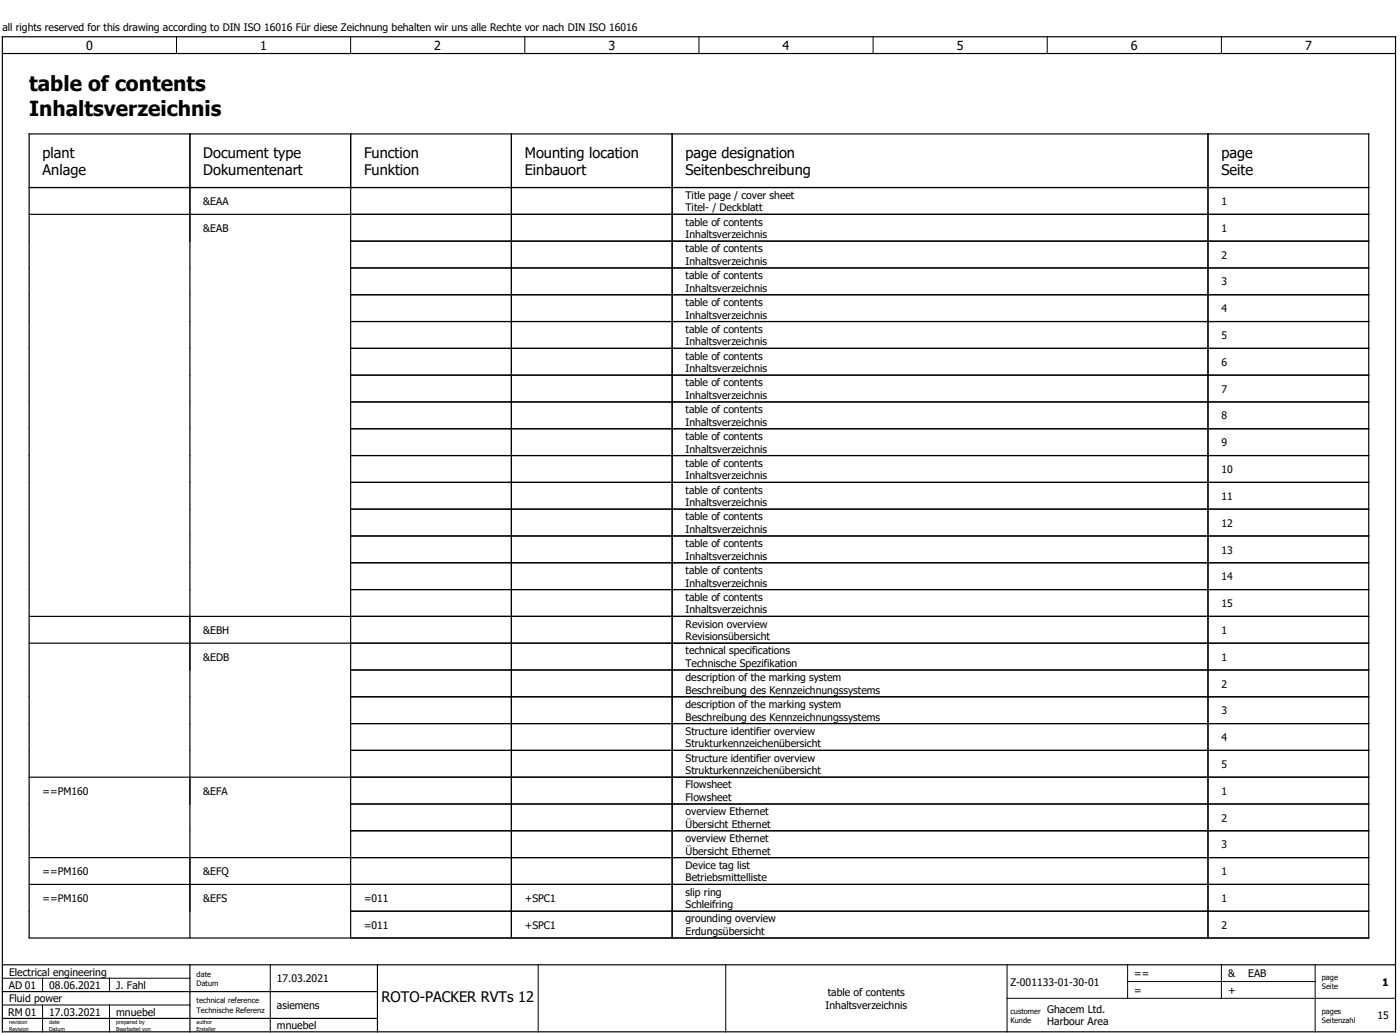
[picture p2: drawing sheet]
<svg xmlns="http://www.w3.org/2000/svg" width="418mm" height="308mm" viewBox="0 0 418 308" stroke-linecap="round" stroke-linejoin="round" font-family="sans-serif">
<defs><g id="words">
<g font-size="6.2">
<text x="8.7" y="27.2">table of contents</text>
<text x="8.7" y="34.7">Inhaltsverzeichnis</text>
</g>
<g font-size="4.3">
<text x="12.7" y="47.1">plant</text>
<text x="60.7" y="47.1">Document type</text>
<text x="108.7" y="47.1">Function</text>
<text x="156.7" y="47.1">Mounting location</text>
<text x="204.7" y="47.1">page designation</text>
<text x="364.7" y="47.1">page</text>
<text x="12.7" y="52.3">Anlage</text>
<text x="60.7" y="52.3">Dokumentenart</text>
<text x="108.7" y="52.3">Funktion</text>
<text x="156.7" y="52.3">Einbauort</text>
<text x="204.7" y="52.3">Seitenbeschreibung</text>
<text x="364.7" y="52.3">Seite</text>
<text x="113.9" y="299.1">ROTO-PACKER RVTs 12</text>
</g>
<g font-size="3.7">
<text x="25.7" y="15">0</text>
<text x="77.7" y="15">1</text>
<text x="129.7" y="15">2</text>
<text x="181.7" y="15">3</text>
<text x="233.7" y="15">4</text>
<text x="285.7" y="15">5</text>
<text x="337.7" y="15">6</text>
<text x="389.7" y="15">7</text>
</g>
<g font-size="3.1">
<text x=".7" y="9.3">all rights reserved for this drawing according to DIN ISO 16016 Für diese Zeichnung behalten wir uns alle Rechte vor nach DIN ISO 16016</text>
<text x="204.7" y="59.3">Title page / cover sheet</text>
<text x="60.7" y="61.2">&amp;EAA</text>
<text x="204.7" y="63.1">Titel- / Deckblatt</text>
<text x="364.7" y="61.2">1</text>
<text x="60.7" y="69.2">&amp;EAB</text>
<text x="204.7" y="67.3">table of contents</text>
<text x="204.7" y="71.1">Inhaltsverzeichnis</text>
<text x="364.7" y="69.2">1</text>
<text x="204.7" y="75.3">table of contents</text>
<text x="364.7" y="77.2">2</text>
<text x="204.7" y="79.1">Inhaltsverzeichnis</text>
<text x="204.7" y="83.3">table of contents</text>
<text x="204.7" y="87.1">Inhaltsverzeichnis</text>
<text x="364.7" y="85.2">3</text>
<text x="204.7" y="91.3">table of contents</text>
<text x="204.7" y="95.1">Inhaltsverzeichnis</text>
<text x="364.7" y="93.2">4</text>
<text x="204.7" y="99.3">table of contents</text>
<text x="364.7" y="101.2">5</text>
<text x="204.7" y="103.1">Inhaltsverzeichnis</text>
<text x="204.7" y="107.3">table of contents</text>
<text x="204.7" y="111.1">Inhaltsverzeichnis</text>
<text x="364.7" y="109.2">6</text>
<text x="204.7" y="115.3">table of contents</text>
<text x="204.7" y="119.1">Inhaltsverzeichnis</text>
<text x="364.7" y="117.2">7</text>
<text x="204.7" y="123.3">table of contents</text>
<text x="364.7" y="125.2">8</text>
<text x="204.7" y="127.1">Inhaltsverzeichnis</text>
<text x="204.7" y="131.3">table of contents</text>
<text x="204.7" y="135.1">Inhaltsverzeichnis</text>
<text x="364.7" y="133.2">9</text>
<text x="204.7" y="139.3">table of contents</text>
<text x="204.7" y="143.1">Inhaltsverzeichnis</text>
<text x="364.7" y="141.2">10</text>
<text x="204.7" y="147.3">table of contents</text>
<text x="364.7" y="149.2">11</text>
<text x="204.7" y="151.1">Inhaltsverzeichnis</text>
<text x="204.7" y="155.3">table of contents</text>
<text x="204.7" y="159.1">Inhaltsverzeichnis</text>
<text x="364.7" y="157.2">12</text>
<text x="204.7" y="163.3">table of contents</text>
<text x="204.7" y="167.1">Inhaltsverzeichnis</text>
<text x="364.7" y="165.2">13</text>
<text x="204.7" y="171.3">table of contents</text>
<text x="364.7" y="173.2">14</text>
<text x="204.7" y="175.1">Inhaltsverzeichnis</text>
<text x="204.7" y="179.3">table of contents</text>
<text x="204.7" y="183.1">Inhaltsverzeichnis</text>
<text x="364.7" y="181.2">15</text>
<text x="60.7" y="189.2">&amp;EBH</text>
<text x="204.7" y="187.3">Revision overview</text>
<text x="204.7" y="191.1">Revisionsübersicht</text>
<text x="364.7" y="189.2">1</text>
<text x="60.7" y="197.2">&amp;EDB</text>
<text x="204.7" y="195.3">technical specifications</text>
<text x="364.7" y="197.2">1</text>
<text x="204.7" y="199.1">Technische Spezifikation</text>
<text x="204.7" y="203.3">description of the marking system</text>
<text x="204.7" y="207.1">Beschreibung des Kennzeichnungssystems</text>
<text x="364.7" y="205.2">2</text>
<text x="204.7" y="211.3">description of the marking system</text>
<text x="204.7" y="215.1">Beschreibung des Kennzeichnungssystems</text>
<text x="364.7" y="213.2">3</text>
<text x="204.7" y="219.3">Structure identifier overview</text>
<text x="364.7" y="221.2">4</text>
<text x="204.7" y="223.1">Strukturkennzeichenübersicht</text>
<text x="204.7" y="227.3">Structure identifier overview</text>
<text x="204.7" y="231.1">Strukturkennzeichenübersicht</text>
<text x="364.7" y="229.2">5</text>
<text x="12.7" y="237.2">==PM160</text>
<text x="60.7" y="237.2">&amp;EFA</text>
<text x="204.7" y="235.3">Flowsheet</text>
<text x="204.7" y="239.1">Flowsheet</text>
<text x="364.7" y="237.2">1</text>
<text x="204.7" y="243.3">overview Ethernet</text>
<text x="364.7" y="245.2">2</text>
<text x="204.7" y="247.1">Übersicht Ethernet</text>
<text x="204.7" y="251.3">overview Ethernet</text>
<text x="204.7" y="255.1">Übersicht Ethernet</text>
<text x="364.7" y="253.2">3</text>
<text x="12.7" y="261.2">==PM160</text>
<text x="60.7" y="261.2">&amp;EFQ</text>
<text x="204.7" y="259.3">Device tag list</text>
<text x="204.7" y="263.1">Betriebsmittelliste</text>
<text x="364.7" y="261.2">1</text>
<text x="12.7" y="269.2">==PM160</text>
<text x="60.7" y="269.2">&amp;EFS</text>
<text x="108.7" y="269.2">=011</text>
<text x="156.7" y="269.2">+SPC1</text>
<text x="204.7" y="267.3">slip ring</text>
<text x="364.7" y="269.2">1</text>
<text x="204.7" y="271.1">Schleifring</text>
<text x="204.7" y="275.3">grounding overview</text>
<text x="108.7" y="277.2">=011</text>
<text x="156.7" y="277.2">+SPC1</text>
<text x="204.7" y="279.1">Erdungsübersicht</text>
<text x="364.7" y="277.2">2</text>
<text x="2.7" y="291.2">Electrical engineering</text>
<text x="82.7" y="293.2">17.03.2021</text>
<text x="338.7" y="291.7">==</text>
<text x="366.7" y="291.7">&amp;</text>
<text x="372.7" y="291.6">EAB</text>
<text x="2.6" y="295.2">AD 01</text>
<text x="2.7" y="299.2">Fluid power</text>
<text x="14.7" y="295.2">08.06.2021</text>
<text x="34.7" y="295.2">J. Fahl</text>
<text x="247.2" y="297.3">table of contents</text>
<text x="301.7" y="294.2">Z-001133-01-30-01</text>
<text x="338.7" y="296.7">=</text>
<text x="366.7" y="296.7">+</text>
<text x="412.7" y="294.2">1</text>
<text x="2.5" y="303.2">RM 01</text>
<text x="14.7" y="303.2">17.03.2021</text>
<text x="34.7" y="303.2">mnuebel</text>
<text x="82.7" y="301.2">asiemens</text>
<text x="246.5" y="301.1">Inhaltsverzeichnis</text>
<text x="312.7" y="302.3">Ghacem Ltd.</text>
<text x="411.3" y="304.2">15</text>
<text x="82.7" y="307.2">mnuebel</text>
<text x="312.7" y="306.1">Harbour Area</text>
</g>
<g font-size="2.2">
<text x="58.7" y="291.5">date</text>
<text x="394.7" y="292.5">page</text>
<text x="58.7" y="299.5">technical reference</text>
<text x="58.7" y="294.2">Datum</text>
<text x="394.7" y="295.2">Seite</text>
<text x="58.7" y="302.2">Technische Referenz</text>
<text x="301.7" y="302.5">customer</text>
<text x="301.7" y="305.2">Kunde</text>
<text x="394.7" y="302.5">pages</text>
<text x="394.7" y="305.2">Seitenzahl</text>
</g>
<g font-size="1.6">
<text x="2.7" y="305.6">revision</text>
<text x="14.7" y="305.6">date</text>
<text x="34.7" y="305.6">prepared by</text>
<text x="58.7" y="305.6">author</text>
<text x="2.7" y="307.6">Revision</text>
<text x="14.7" y="307.6">Datum</text>
<text x="34.7" y="307.6">Bearbeitet von</text>
<text x="58.7" y="307.6">Ersteller</text>
</g>
</g></defs>
<g fill="none" stroke="#000" stroke-width=".3">
<path d="M52.7 11v5M104.7 11v5M156.7 11v5M208.7 11v5M260.7 11v5M312.7 11v5M364.7 11v5M.7 300h56M.7 292h56M12.7 292v4M12.7 300v8M32.7 292v4"/>
<path d="M32.7 300v8M80.7 288v20M160.7 288v20M216.7 288v20M300.7 298h116M300.7 288v20M336.7 293h56M336.7 288v10M364.7 288v10M392.7 288v20"/>
</g>
<g fill="none" stroke="#000" stroke-width=".35">
<path d="M.7 16h416M.7 11h416v297h-416zM8.7 40h400v240h-400zM56.7 40v240M104.7 40v240M152.7 40v240M200.7 40v240M360.7 40v240M8.7 56h400M8.7 64h400M104.7 72h304M104.7 80h304"/>
<path d="M104.7 88h304M104.7 96h304M104.7 104h304M104.7 112h304M104.7 120h304M104.7 128h304M104.7 136h304M104.7 144h304M104.7 152h304M104.7 160h304M104.7 168h304M104.7 176h304"/>
<path d="M8.7 184h400M8.7 192h400M104.7 200h304M104.7 208h304M104.7 216h304M8.7 232h400M104.7 224h304M104.7 240h304M8.7 256h400M104.7 248h304M8.7 264h400M104.7 272h304"/>
<path d="M.7 288h416M.7 296h112M56.7 288v20M112.7 288v20M.7 304h112"/>
</g>
<use href="#words"/>
</svg>
